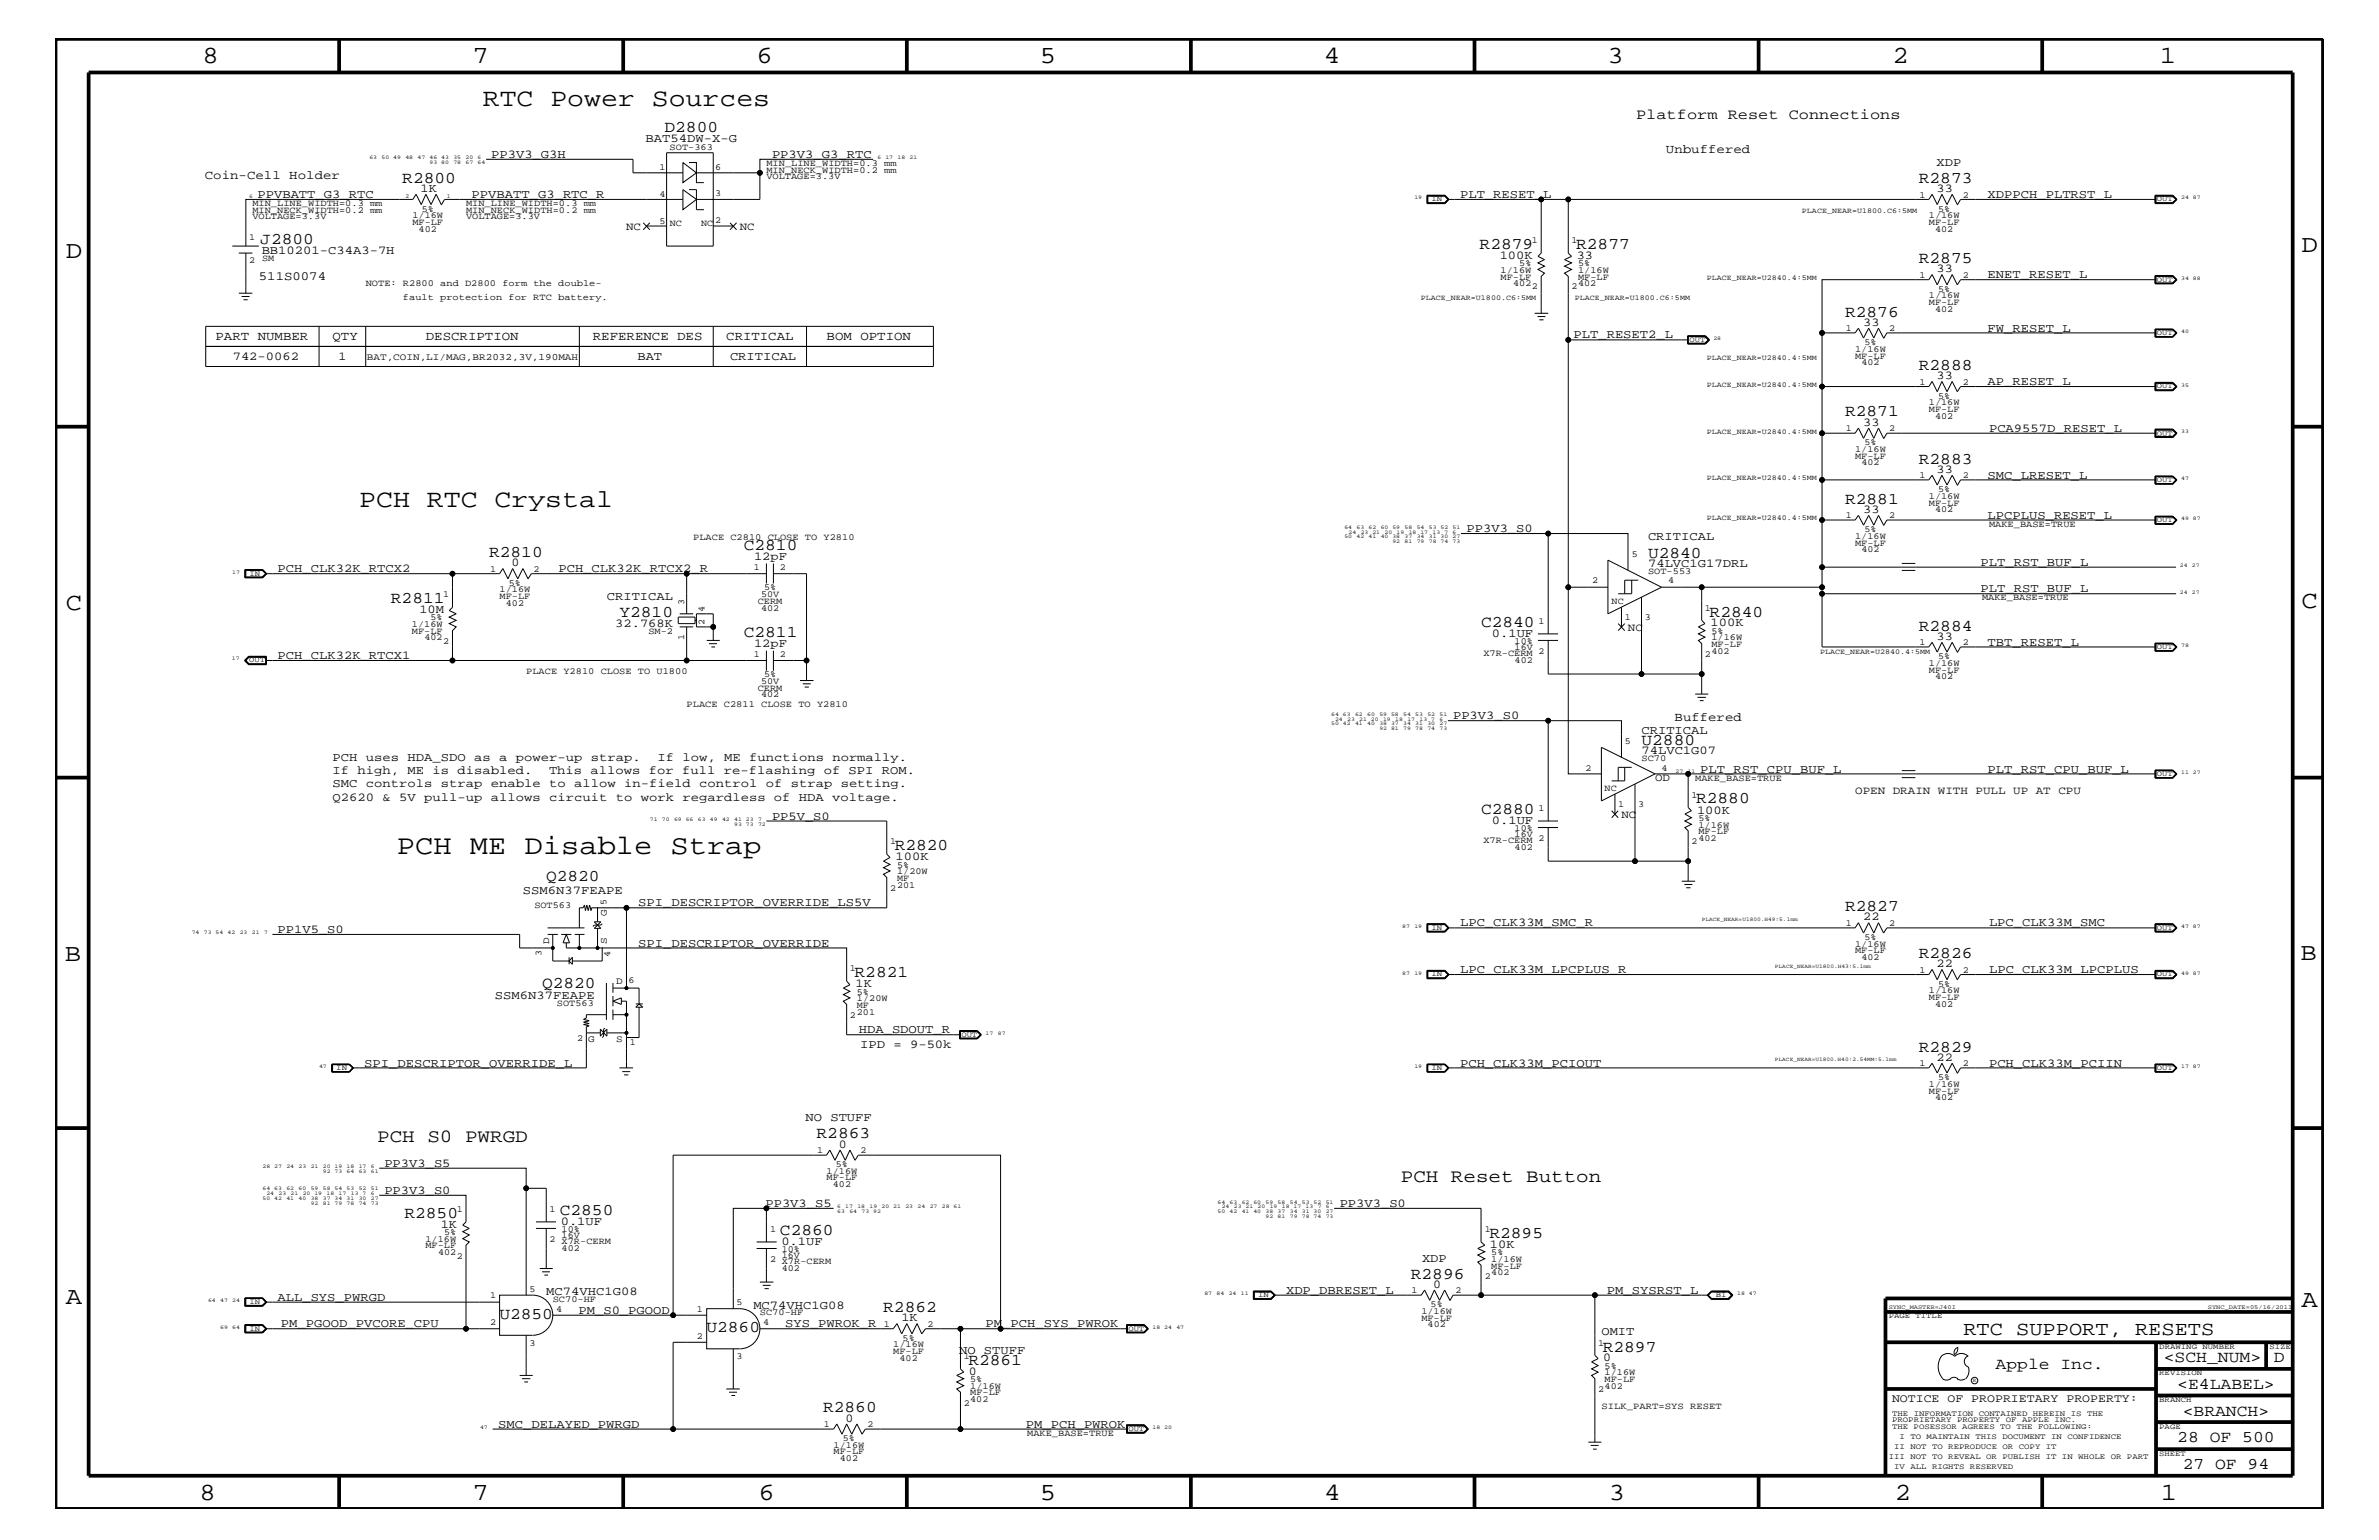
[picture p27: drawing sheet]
<svg xmlns="http://www.w3.org/2000/svg" width="432mm" height="279mm" viewBox="0 0 432 279" stroke-linecap="round" stroke-linejoin="round" font-family="sans-serif">
<defs><g id="words">
<text font-size="5" x="72.1" y="155">PCH ME Disable Strap</text>
<g font-size="4.6">
<text x="87.6" y="19.2">RTC Power Sources</text>
<text x="65.2" y="92">PCH RTC Crystal</text>
</g>
<g font-size="4.5">
<text x="36.7" y="11.5">8</text>
<text x="85.8" y="11.5">7</text>
<text x="137.3" y="11.5">6</text>
<text x="188.7" y="11.5">5</text>
<text x="240.3" y="11.5">4</text>
<text x="291.8" y="11.5">3</text>
<text x="343.5" y="11.5">2</text>
<text x="392" y="11.5">1</text>
<text x="11.9" y="46.8">D</text>
<text x="417.7" y="45.7">D</text>
<text x="11.9" y="110.6">C</text>
<text x="417.7" y="110.3">C</text>
<text x="11.8" y="174.3">B</text>
<text x="417.6" y="174.2">B</text>
<text x="11.9" y="236.7">A</text>
<text x="417.7" y="237.1">A</text>
<text x="36.2" y="272.1">8</text>
<text x="85.8" y="272.1">7</text>
<text x="137.7" y="272.1">6</text>
<text x="188.7" y="272.1">5</text>
<text x="240.4" y="272.1">4</text>
<text x="292" y="272.1">3</text>
<text x="343.9" y="272.1">2</text>
<text x="392.2" y="272.1">1</text>
</g>
<text font-size="3.6" x="356.4" y="242.3">RTC SUPPORT, RESETS</text>
<g font-size="3.4">
<text x="68.5" y="207.1">PCH S0 PWRGD</text>
<text x="254.3" y="214.4">PCH Reset Button</text>
</g>
<g font-size="3">
<text x="120.6" y="24">D2800</text>
<text x="73" y="33.1">R2800</text>
<text x="348.3" y="33.1">R2873</text>
<text x="47.2" y="44.3">J2800</text>
<text x="268.6" y="45.2">R2879</text>
<text x="286.1" y="45.2">R2877</text>
<text x="348.3" y="47.7">R2875</text>
<text x="334.9" y="57.4">R2876</text>
<text x="348.3" y="67.1">R2888</text>
<text x="334.9" y="75.6">R2871</text>
<text x="348.3" y="84.1">R2883</text>
<text x="334.9" y="91.4">R2881</text>
<text x="88.8" y="101">R2810</text>
<text x="135" y="99.9">C2810</text>
<text x="299.1" y="101.2">U2840</text>
<text x="71" y="109.4">R2811</text>
<text x="112.4" y="112">Y2810</text>
<text x="268.8" y="113.7">C2840</text>
<text x="310.3" y="111.9">R2840</text>
<text x="135" y="115.6">C2811</text>
<text x="348.3" y="114.4">R2884</text>
<text x="297.9" y="135.2">U2880</text>
<text x="268.8" y="147.7">C2880</text>
<text x="307.8" y="145.7">R2880</text>
<text x="162.4" y="154.3">R2820</text>
<text x="99.1" y="159.9">Q2820</text>
<text x="334.9" y="165.3">R2827</text>
<text x="348.3" y="173.8">R2826</text>
<text x="98.4" y="179.3">Q2820</text>
<text x="155.1" y="177.3">R2821</text>
<text x="348.3" y="190.8">R2829</text>
<text x="148.2" y="206.5">R2863</text>
<text x="73.4" y="220.9">R2850</text>
<text x="101.6" y="220.4">C2850</text>
<text x="141.6" y="224.1">C2860</text>
<text x="270.3" y="224.6">R2895</text>
<text x="256.1" y="232">R2896</text>
<text x="90.6" y="239.4">U2850</text>
<text x="160.3" y="238">R2862</text>
<text x="128.2" y="241.8">U2860</text>
<text x="290.9" y="245.2">R2897</text>
<text x="175.8" y="247.6">R2861</text>
<text x="362.2" y="248.4">Apple Inc.</text>
<text x="392.7" y="247.1">&lt;SCH_NUM&gt;</text>
<text x="395.2" y="252">&lt;E4LABEL&gt;</text>
<text x="412.7" y="247.1">D</text>
<text x="149.4" y="256.2">R2860</text>
<text x="396.2" y="256.8">&lt;BRANCH&gt;</text>
<text x="395.2" y="261.6">28 OF 500</text>
<text x="396.2" y="266.6">27 OF 94</text>
</g>
<text font-size="2.7" x="297" y="21.6">Platform Reset Connections</text>
<g font-size="2.3">
<text x="302.4" y="27.7">Unbuffered</text>
<text x="37.2" y="32.5">Coin-Cell Holder</text>
<text x="47" y="50.7">511S0074</text>
<text x="39.1" y="61.7">PART NUMBER</text>
<text x="60.4" y="61.7">QTY</text>
<text x="77.3" y="61.7">DESCRIPTION</text>
<text x="107.6" y="61.7">REFERENCE DES</text>
<text x="131.8" y="61.7">CRITICAL</text>
<text x="150" y="61.7">BOM OPTION</text>
<text x="304" y="130.8">Buffered</text>
</g>
<g font-size="2.2">
<text x="89.2" y="28.6">PP3V3_G3H</text>
<text x="117.2" y="25.8">BAT54DW-X-G</text>
<text x="140.1" y="28.6">PP3V3_G3_RTC</text>
<text x="46.7" y="35.9">PPVBATT_G3_RTC</text>
<text x="76.3" y="34.8">1K</text>
<text x="85.6" y="35.9">PPVBATT_G3_RTC_R</text>
<text x="265" y="35.9">PLT_RESET_L</text>
<text x="351.5" y="34.8">33</text>
<text x="351.5" y="30.2">XDP</text>
<text x="360.8" y="35.9">XDPPCH_PLTRST_L</text>
<text x="47.5" y="46">BB10201-C34A3-7H</text>
<text x="272.2" y="47">100K</text>
<text x="286.2" y="47">33</text>
<text x="351.5" y="49.4">33</text>
<text x="360.8" y="50.5">ENET_RESET_L</text>
<text x="338.2" y="59.1">33</text>
<text x="42.2" y="65.3">742-0062</text>
<text x="61.4" y="65.3">1</text>
<text x="115.7" y="65.3">BAT</text>
<text x="132.5" y="65.3">CRITICAL</text>
<text x="285.6" y="61.4">PLT_RESET2_L</text>
<text x="360.8" y="60.2">FW_RESET_L</text>
<text x="351.5" y="68.8">33</text>
<text x="360.8" y="69.9">AP_RESET_L</text>
<text x="338.2" y="77.3">33</text>
<text x="361" y="78.3">PCA9557D_RESET_L</text>
<text x="351.5" y="85.8">33</text>
<text x="360.8" y="86.9">SMC_LRESET_L</text>
<text x="338.2" y="93.1">33</text>
<text x="360.8" y="94.2">LPCPLUS_RESET_L</text>
<text x="136.9" y="101.6">12pF</text>
<text x="266.2" y="96.5">PP3V3_S0</text>
<text x="299.1" y="98">CRITICAL</text>
<text x="50.4" y="103.8">PCH_CLK32K_RTCX2</text>
<text x="92.8" y="102.7">0</text>
<text x="101.3" y="103.8">PCH_CLK32K_RTCX2_R</text>
<text x="299.1" y="102.9">74LVC1G17DRL</text>
<text x="359.5" y="107.5">PLT_RST_BUF_L</text>
<text x="359.5" y="102.6">PLT_RST_BUF_L</text>
<text x="76.1" y="111.2">10M</text>
<text x="110.2" y="108.9">CRITICAL</text>
<text x="111.7" y="113.7">32.768K</text>
<text x="310.5" y="113.7">100K</text>
<text x="50.4" y="119.6">PCH_CLK32K_RTCX1</text>
<text x="136.9" y="117.4">12pF</text>
<text x="270.8" y="115.6">0.1UF</text>
<text x="351.5" y="116.1">33</text>
<text x="360.8" y="117.2">TBT_RESET_L</text>
<text x="263.7" y="130.5">PP3V3_S0</text>
<text x="297.9" y="133.2">CRITICAL</text>
<text x="297.9" y="136.8">74LVC1G07</text>
<text x="60.4" y="142.9">SMC controls strap enable to allow in-field control of strap setting.</text>
<text x="60.4" y="140.4">If high, ME is disabled.</text>
<text x="60.4" y="138">PCH uses HDA_SDO as a power-up strap.</text>
<text x="99.6" y="140.4">This allows for full re-flashing of SPI ROM.</text>
<text x="119.3" y="138">If low, ME functions normally.</text>
<text x="308.6" y="140.2">PLT_RST_CPU_BUF_L</text>
<text x="360.8" y="140.2">PLT_RST_CPU_BUF_L</text>
<text x="60.4" y="145.3">Q2620 &amp; 5V pull-up allows circuit to work regardless of HDA voltage.</text>
<text x="140.1" y="148.7">PP5V_S0</text>
<text x="270.8" y="149.5">0.1UF</text>
<text x="308" y="147.6">100K</text>
<text x="162.6" y="156.1">100K</text>
<text x="94.9" y="162.2">SSM6N37FEAPE</text>
<text x="115.8" y="164.5">SPI_DESCRIPTOR_OVERRIDE_LS5V</text>
<text x="338.2" y="167">22</text>
<text x="50.4" y="169.3">PP1V5_S0</text>
<text x="115.8" y="171.7">SPI_DESCRIPTOR_OVERRIDE</text>
<text x="265" y="168.1">LPC_CLK33M_SMC_R</text>
<text x="361" y="168.1">LPC_CLK33M_SMC</text>
<text x="155.3" y="179.1">1K</text>
<text x="265" y="176.6">LPC_CLK33M_LPCPLUS_R</text>
<text x="351.5" y="175.5">22</text>
<text x="361" y="176.6">LPC_CLK33M_LPCPLUS</text>
<text x="89.8" y="181.2">SSM6N37FEAPE</text>
<text x="155.9" y="187.5">HDA_SDOUT_R</text>
<text x="156.1" y="190.2">IPD = 9-50k</text>
<text x="66.1" y="193.6">SPI_DESCRIPTOR_OVERRIDE_L</text>
<text x="265" y="193.6">PCH_CLK33M_PCIOUT</text>
<text x="351.5" y="192.5">22</text>
<text x="361" y="193.6">PCH_CLK33M_PCIIN</text>
<text x="146.2" y="203.3">NO STUFF</text>
<text x="152.3" y="208.2">0</text>
<text x="69.8" y="211.7">PP3V3_S5</text>
<text x="69.8" y="216.6">PP3V3_S0</text>
<text x="138.9" y="219">PP3V3_S5</text>
<text x="243.2" y="219">PP3V3_S0</text>
<text x="80" y="222.8">1K</text>
<text x="101.8" y="222.3">0.1UF</text>
<text x="141.8" y="225.9">0.1UF</text>
<text x="270.4" y="226.4">10K</text>
<text x="258.1" y="229">XDP</text>
<text x="260.1" y="233.7">0</text>
<text x="50.4" y="236">ALL_SYS_PWRGD</text>
<text x="99.1" y="235">MC74VHC1G08</text>
<text x="105" y="238.4">PM_S0_PGOOD</text>
<text x="136.7" y="237.4">MC74VHC1G08</text>
<text x="163.6" y="239.7">1K</text>
<text x="233.4" y="234.7">XDP_DBRESET_L</text>
<text x="291.7" y="234.7">PM_SYSRST_L</text>
<text x="51" y="240.8">PM_PGOOD_PVCORE_CPU</text>
<text x="142.5" y="240.8">SYS_PWROK_R</text>
<text x="174.1" y="245.7">NO STUFF</text>
<text x="178.9" y="240.8">PM_PCH_SYS_PWROK</text>
<text x="290.7" y="242.3">OMIT</text>
<text x="175.9" y="249.5">0</text>
<text x="291" y="247">0</text>
<text x="153.5" y="257.9">0</text>
<text x="90.4" y="259">SMC_DELAYED_PWRGD</text>
<text x="186.2" y="259">PM_PCH_PWROK</text>
</g>
<text font-size="2.1" x="343.4" y="254.4">NOTICE OF PROPRIETARY PROPERTY:</text>
<g font-size="2">
<text x="113.6" y="41.7">NC</text>
<text x="134.3" y="41.7">NC</text>
<text x="295.5" y="114.4">NC</text>
<text x="300.4" y="141.7">OD</text>
<text x="294.3" y="148.4">NC</text>
<text x="336.7" y="144">OPEN DRAIN WITH PULL UP AT CPU</text>
</g>
<g font-size="1.8">
<text x="66.6" y="65.3">BAT,COIN,LI/MAG,BR2032,3V,190MAH</text>
<text x="110.2" y="166.2" transform="rotate(-90 110.2 166.2)">G</text>
<text x="99.7" y="171.3" transform="rotate(-90 99.7 171.3)">D</text>
<text x="110.2" y="171.3" transform="rotate(-90 110.2 171.3)">S</text>
<text x="111.8" y="178.5">D</text>
<text x="106.8" y="189.1">G</text>
<text x="111.8" y="189.1">S</text>
</g>
<g font-size="1.7">
<text x="121.5" y="27.2">SOT-363</text>
<text x="119.7" y="35.7">4</text>
<text x="119.7" y="30.8">1</text>
<text x="129.8" y="35.6">3</text>
<text x="129.8" y="30.8">6</text>
<text x="139.1" y="32.5">VOLTAGE=3.3V</text>
<text x="139.1" y="30.2">MIN_LINE_WIDTH=0.3 mm</text>
<text x="139.1" y="31.4">MIN_NECK_WIDTH=0.2 mm</text>
<text x="348.4" y="35.8">1</text>
<text x="356.3" y="35.8">2</text>
<text x="45.8" y="38.6">MIN_NECK_WIDTH=0.2 mm</text>
<text x="45.8" y="39.8">VOLTAGE=3.3V</text>
<text x="45.8" y="37.4">MIN_LINE_WIDTH=0.3 mm</text>
<text x="74.8" y="39.6">1/16W</text>
<text x="74.8" y="40.8">MF-LF</text>
<text x="76.5" y="38.4">5%</text>
<text x="84.6" y="39.8">VOLTAGE=3.3V</text>
<text x="84.6" y="38.6">MIN_NECK_WIDTH=0.2 mm</text>
<text x="84.6" y="37.4">MIN_LINE_WIDTH=0.3 mm</text>
<text x="119.7" y="40.6">5</text>
<text x="121.6" y="41">NC</text>
<text x="127.3" y="41">NC</text>
<text x="129.8" y="40.4">2</text>
<text x="350.1" y="40.8">MF-LF</text>
<text x="350.1" y="39.6">1/16W</text>
<text x="351.8" y="38.4">5%</text>
<text x="45.2" y="43.5">1</text>
<text x="45.2" y="47.7">2</text>
<text x="47.6" y="47.4">SM</text>
<text x="76" y="42">402</text>
<text x="278" y="44.1">1</text>
<text x="285.2" y="44.1">1</text>
<text x="351.2" y="42">402</text>
<text x="66.4" y="51.9">NOTE: R2800 and D2800 form the double-</text>
<text x="272.4" y="50.7">MF-LF</text>
<text x="272.4" y="49.6">1/16W</text>
<text x="274.7" y="51.9">402</text>
<text x="275.8" y="48.3">5%</text>
<text x="278" y="52.5">2</text>
<text x="285.2" y="52.5">2</text>
<text x="286.4" y="50.7">MF-LF</text>
<text x="286.4" y="51.9">402</text>
<text x="286.4" y="48.3">5%</text>
<text x="286.4" y="49.6">1/16W</text>
<text x="348.4" y="50.4">1</text>
<text x="351.8" y="52.9">5%</text>
<text x="356.3" y="50.4">2</text>
<text x="73.1" y="54.4">fault protection for RTC battery.</text>
<text x="350.1" y="55.3">MF-LF</text>
<text x="350.1" y="54.1">1/16W</text>
<text x="351.2" y="56.6">402</text>
<text x="335" y="60.1">1</text>
<text x="336.7" y="63.9">1/16W</text>
<text x="336.7" y="65.1">MF-LF</text>
<text x="338.4" y="62.6">5%</text>
<text x="342.9" y="60.1">2</text>
<text x="337.9" y="66.2">402</text>
<text x="348.4" y="69.8">1</text>
<text x="356.3" y="69.8">2</text>
<text x="350.1" y="73.5">1/16W</text>
<text x="350.1" y="74.7">MF-LF</text>
<text x="351.2" y="76">402</text>
<text x="351.8" y="72.3">5%</text>
<text x="335" y="78.3">1</text>
<text x="336.7" y="83.3">MF-LF</text>
<text x="336.7" y="82">1/16W</text>
<text x="338.4" y="80.8">5%</text>
<text x="342.9" y="78.3">2</text>
<text x="337.9" y="84.4">402</text>
<text x="348.4" y="86.7">1</text>
<text x="351.8" y="89.3">5%</text>
<text x="356.3" y="86.7">2</text>
<text x="335" y="94">1</text>
<text x="342.9" y="94">2</text>
<text x="350.1" y="91.7">MF-LF</text>
<text x="350.1" y="90.5">1/16W</text>
<text x="351.2" y="92.9">402</text>
<text x="361" y="95.6">MAKE_BASE=TRUE</text>
<text x="125.8" y="98">PLACE C2810 CLOSE TO Y2810</text>
<text x="296.2" y="101">5</text>
<text x="336.7" y="99">MF-LF</text>
<text x="336.7" y="97.7">1/16W</text>
<text x="337.9" y="100.2">402</text>
<text x="338.4" y="96.5">5%</text>
<text x="89" y="103.7">1</text>
<text x="90.7" y="107.5">1/16W</text>
<text x="92.4" y="106.3">5%</text>
<text x="96.9" y="103.7">2</text>
<text x="136.8" y="103.5">1</text>
<text x="138.7" y="107.1">5%</text>
<text x="141.6" y="103.5">2</text>
<text x="289" y="105.9">2</text>
<text x="299.1" y="104.1">SOT-553</text>
<text x="302.8" y="105.9">4</text>
<text x="74.8" y="113.7">1/16W</text>
<text x="78.1" y="112.6">5%</text>
<text x="80.4" y="108.3">1</text>
<text x="90.7" y="108.7">MF-LF</text>
<text x="91.8" y="109.9">402</text>
<text x="124.2" y="109.7" transform="rotate(-90 124.2 109.7)">3</text>
<text x="127.8" y="113.4" transform="rotate(-90 127.8 113.4)">2</text>
<text x="127.8" y="111.1" transform="rotate(-90 127.8 111.1)">4</text>
<text x="137.5" y="109.5">CERM</text>
<text x="138.1" y="110.8">402</text>
<text x="138.1" y="108.3">50V</text>
<text x="279.2" y="113.1">1</text>
<text x="292.5" y="109.5">NC</text>
<text x="294.9" y="112.6">1</text>
<text x="298.5" y="112.6">3</text>
<text x="309.5" y="110.8">1</text>
<text x="359.7" y="108.9">MAKE_BASE=TRUE</text>
<text x="74.8" y="115">MF-LF</text>
<text x="77" y="116.2">402</text>
<text x="80.4" y="116.8">2</text>
<text x="117.7" y="115">SM-2</text>
<text x="124.2" y="116.1" transform="rotate(-90 124.2 116.1)">1</text>
<text x="136.8" y="119.2">1</text>
<text x="141.6" y="119.2">2</text>
<text x="269.2" y="119.1">X7R-CERM 2</text>
<text x="274.9" y="116.8">10%</text>
<text x="274.9" y="117.9">16V</text>
<text x="309.5" y="119.2">2</text>
<text x="310.6" y="117.4">MF-LF</text>
<text x="310.6" y="118.6">402</text>
<text x="310.6" y="115">5%</text>
<text x="310.6" y="116.2">1/16W</text>
<text x="348.4" y="117">1</text>
<text x="351.8" y="119.6">5%</text>
<text x="356.3" y="117">2</text>
<text x="95.5" y="122.3">PLACE Y2810 CLOSE TO U1800</text>
<text x="137.5" y="125.3">CERM</text>
<text x="138.1" y="124.1">50V</text>
<text x="138.7" y="122.9">5%</text>
<text x="274.9" y="120.3">402</text>
<text x="350.1" y="120.8">1/16W</text>
<text x="350.1" y="122">MF-LF</text>
<text x="351.2" y="123.2">402</text>
<text x="124.6" y="128.3">PLACE C2811 CLOSE TO Y2810</text>
<text x="138.1" y="126.5">402</text>
<text x="294.9" y="135">5</text>
<text x="287.8" y="139.8">2</text>
<text x="291.3" y="143.5">NC</text>
<text x="297.9" y="138">SC70</text>
<text x="301.6" y="139.8">4</text>
<text x="307.7" y="141.7">MAKE_BASE=TRUE</text>
<text x="279.2" y="147.1">1</text>
<text x="293.7" y="146.5">1</text>
<text x="297.3" y="146.5">3</text>
<text x="307" y="144.7">1</text>
<text x="308.3" y="149">5%</text>
<text x="161.5" y="153.2">1</text>
<text x="269.2" y="153">X7R-CERM</text>
<text x="274.9" y="154.3">402</text>
<text x="274.9" y="150.7">10%</text>
<text x="274.9" y="151.8">16V</text>
<text x="279.2" y="152.6">2</text>
<text x="307" y="153.2">2</text>
<text x="308.3" y="151.3">MF-LF</text>
<text x="308.3" y="152.6">402</text>
<text x="308.3" y="150.1">1/16W</text>
<text x="161.5" y="161.7">2</text>
<text x="162.8" y="158.6">1/20W</text>
<text x="162.8" y="157.4">5%</text>
<text x="162.8" y="161.1">201</text>
<text x="162.8" y="159.9">MF</text>
<text x="97" y="164.7">SOT563</text>
<text x="110.1" y="164.1" transform="rotate(-90 110.1 164.1)">5</text>
<text x="98.3" y="173.4" transform="rotate(-90 98.3 173.4)">3</text>
<text x="110.7" y="173.7" transform="rotate(-90 110.7 173.7)">4</text>
<text x="335" y="168">1</text>
<text x="336.7" y="172.9">MF-LF</text>
<text x="336.7" y="171.7">1/16W</text>
<text x="338.4" y="170.5">5%</text>
<text x="342.9" y="168">2</text>
<text x="114" y="178.4">6</text>
<text x="154.3" y="176.2">1</text>
<text x="337.9" y="174.2">402</text>
<text x="348.4" y="176.5">1</text>
<text x="351.8" y="179">5%</text>
<text x="356.3" y="176.5">2</text>
<text x="101.1" y="182.5">SOT563</text>
<text x="154.3" y="184.7">2</text>
<text x="155.5" y="181.6">1/20W</text>
<text x="155.5" y="180.5">5%</text>
<text x="155.5" y="184.1">201</text>
<text x="155.5" y="182.9">MF</text>
<text x="350.1" y="181.4">MF-LF</text>
<text x="350.1" y="180.2">1/16W</text>
<text x="351.2" y="182.7">402</text>
<text x="104.7" y="188.9">2</text>
<text x="114.3" y="189.7">1</text>
<text x="348.4" y="193.4">1</text>
<text x="350.1" y="197.2">1/16W</text>
<text x="351.8" y="195.9">5%</text>
<text x="356.3" y="193.4">2</text>
<text x="350.1" y="198.4">MF-LF</text>
<text x="351.2" y="199.6">402</text>
<text x="148.3" y="209.2">1</text>
<text x="156.2" y="209.2">2</text>
<text x="150" y="214.2">MF-LF</text>
<text x="150" y="213">1/16W</text>
<text x="151.2" y="215.3">402</text>
<text x="151.7" y="211.7">5%</text>
<text x="82.9" y="219.8">1</text>
<text x="99.7" y="219.8">1</text>
<text x="77.2" y="226.5">MF-LF</text>
<text x="77.2" y="225.3">1/16W</text>
<text x="79.5" y="227.7">402</text>
<text x="80.6" y="224.1">5%</text>
<text x="99.7" y="225.3">2 X7R-CERM</text>
<text x="101.9" y="227">402</text>
<text x="101.9" y="223.5">10%</text>
<text x="101.9" y="224.6">16V</text>
<text x="139.8" y="223.5">1</text>
<text x="141.9" y="227.1">10%</text>
<text x="269.5" y="223.5">1</text>
<text x="270.7" y="227.7">5%</text>
<text x="82.9" y="228.4">2</text>
<text x="139.8" y="229">2</text>
<text x="141.9" y="229.4">X7R-CERM</text>
<text x="141.9" y="230.7">402</text>
<text x="141.9" y="228.2">16V</text>
<text x="269.5" y="232">2</text>
<text x="270.7" y="230.2">MF-LF</text>
<text x="270.7" y="231.3">402</text>
<text x="270.7" y="229">1/16W</text>
<text x="89" y="235.6">1</text>
<text x="96.1" y="234.4">5</text>
<text x="100.3" y="236.2">SC70-HF</text>
<text x="100.9" y="238">4</text>
<text x="126.5" y="238">1</text>
<text x="133.7" y="236.8">5</text>
<text x="137.9" y="238.6">SC70-HF</text>
<text x="256.2" y="234.6">1</text>
<text x="258" y="239.6">MF-LF</text>
<text x="258" y="238.4">1/16W</text>
<text x="259.7" y="237.2">5%</text>
<text x="264.2" y="234.6">2</text>
<text x="89" y="240.5">2</text>
<text x="96.1" y="244.1">3</text>
<text x="126.5" y="242.9">2</text>
<text x="138.5" y="240.5">4</text>
<text x="160.4" y="240.7">1</text>
<text x="162.1" y="245.6">MF-LF</text>
<text x="162.1" y="244.5">1/16W</text>
<text x="163.8" y="243.3">5%</text>
<text x="168.3" y="240.7">2</text>
<text x="259.1" y="240.8">402</text>
<text x="290.1" y="244.1">1</text>
<text x="133.7" y="246.5">3</text>
<text x="163.3" y="246.9">402</text>
<text x="174.9" y="246.5">1</text>
<text x="176.1" y="250.7">5%</text>
<text x="176.1" y="252">1/16W</text>
<text x="291.3" y="250.7">MF-LF</text>
<text x="291.3" y="252">402</text>
<text x="291.3" y="248.4">5%</text>
<text x="291.3" y="249.5">1/16W</text>
<text x="174.9" y="255">2</text>
<text x="176.1" y="253.2">MF-LF</text>
<text x="176.1" y="254.4">402</text>
<text x="290.1" y="252.6">2</text>
<text x="290.7" y="255.6">SILK_PART=SYS RESET</text>
<text x="149.5" y="258.9">1</text>
<text x="151.3" y="263.8">MF-LF</text>
<text x="151.3" y="262.7">1/16W</text>
<text x="153" y="261.4">5%</text>
<text x="157.5" y="258.9">2</text>
<text x="186.4" y="260.5">MAKE_BASE=TRUE</text>
<text x="152.4" y="265">402</text>
</g>
<g font-size="1.4">
<text x="259.8" y="36.5">IN</text>
<text x="327.1" y="38.7">PLACE_NEAR=U1800.C6:5MM</text>
<text x="391.5" y="36.5">OUT</text>
<text x="309.8" y="50.8">PLACE_NEAR=U2840.4:5MM</text>
<text x="391.5" y="51.1">OUT</text>
<text x="257.9" y="54.5">PLACE_NEAR=U1800.C6:5MM</text>
<text x="285.8" y="54.5">PLACE_NEAR=U1800.C6:5MM</text>
<text x="306.7" y="62">OUT</text>
<text x="309.8" y="65.4">PLACE_NEAR=U2840.4:5MM</text>
<text x="391.5" y="60.8">OUT</text>
<text x="309.8" y="70.2">PLACE_NEAR=U2840.4:5MM</text>
<text x="391.5" y="70.5">OUT</text>
<text x="309.8" y="78.7">PLACE_NEAR=U2840.4:5MM</text>
<text x="391.5" y="79">OUT</text>
<text x="309.8" y="87.2">PLACE_NEAR=U2840.4:5MM</text>
<text x="391.5" y="87.5">OUT</text>
<text x="309.8" y="94.4">PLACE_NEAR=U2840.4:5MM</text>
<text x="391.5" y="94.8">OUT</text>
<text x="45.3" y="104.4">IN</text>
<text x="330.4" y="118.7">PLACE_NEAR=U2840.4:5MM</text>
<text x="391.5" y="117.8">OUT</text>
<text x="45.2" y="120.2">OUT</text>
<text x="391.5" y="140.8">OUT</text>
<text x="259.8" y="168.7">IN</text>
<text x="391.5" y="168.7">OUT</text>
<text x="259.8" y="177.2">IN</text>
<text x="391.5" y="177.2">OUT</text>
<text x="174.5" y="188.1">OUT</text>
<text x="61" y="194.2">IN</text>
<text x="259.8" y="194.2">IN</text>
<text x="391.5" y="194.2">OUT</text>
<text x="45.3" y="236.6">IN</text>
<text x="228.3" y="235.4">IN</text>
<text x="311.4" y="235.4">BI</text>
<text x="342.8" y="239.2">PAGE TITLE</text>
<text x="45.3" y="241.4">IN</text>
<text x="204.8" y="241.4">OUT</text>
<text x="391.9" y="244.7">DRAWING NUMBER</text>
<text x="411.9" y="244.7">SIZE</text>
<text x="391.9" y="249.5">REVISION</text>
<text x="343.4" y="256.8">THE INFORMATION CONTAINED HEREIN IS THE</text>
<text x="391.9" y="254.4">BRANCH</text>
<text x="204.8" y="259.6">OUT</text>
<text x="343.4" y="258">PROPRIETARY PROPERTY OF APPLE INC.</text>
<text x="343.4" y="259.3">THE POSESSOR AGREES TO THE FOLLOWING:</text>
<text x="343.8" y="262.9">II NOT TO REPRODUCE OR COPY IT</text>
<text x="344.8" y="261.1">I TO MAINTAIN THIS DOCUMENT IN CONFIDENCE</text>
<text x="391.9" y="259.3">PAGE</text>
<text x="342.8" y="264.7">III NOT TO REVEAL OR PUBLISH IT IN WHOLE OR PART</text>
<text x="343.8" y="266.6">IV ALL RIGHTS RESERVED</text>
<text x="391.9" y="264.1">SHEET</text>
</g>
<g font-size="1.1">
<text x="73.6" y="35.8">2</text>
<text x="81.1" y="35.8">1</text>
<text x="342.8" y="237.4">SYNC_MASTER=J40I</text>
<text x="400.7" y="237.4">SYNC_DATE=05/16/2011</text>
</g>
<g font-size="1">
<text x="67.1" y="28.9">63</text>
<text x="69.3" y="28.9">50 49</text>
<text x="73.6" y="28.9">48</text>
<text x="75.8" y="28.9">47</text>
<text x="78" y="28.9">46 43</text>
<text x="78" y="29.8">93 80</text>
<text x="82.3" y="28.9">35</text>
<text x="82.3" y="29.8">78</text>
<text x="84.5" y="28.9">20</text>
<text x="84.5" y="29.8">67</text>
<text x="86.7" y="28.9">6</text>
<text x="86.7" y="29.8">64</text>
<text x="159.3" y="28.9">6</text>
<text x="160.7" y="28.9">17</text>
<text x="162.9" y="28.9">18</text>
<text x="165.1" y="28.9">21</text>
<text x="45.2" y="35.9">6</text>
<text x="256.7" y="36.2">19</text>
<text x="395.9" y="36.2">24 87</text>
<text x="395.9" y="50.7">34 88</text>
<text x="311" y="61.7">28</text>
<text x="395.9" y="60.4">40</text>
<text x="395.9" y="70.1">35</text>
<text x="395.9" y="78.6">33</text>
<text x="395.9" y="87.1">47</text>
<text x="244" y="96">64</text>
<text x="246.2" y="96">63</text>
<text x="248.4" y="96">62</text>
<text x="250.6" y="96">60 59</text>
<text x="254.9" y="96">58</text>
<text x="257.1" y="96">54</text>
<text x="259.3" y="96">53 52</text>
<text x="263.7" y="96">51</text>
<text x="395.9" y="94.3">49 87</text>
<text x="244" y="97.6">50</text>
<text x="244.8" y="96.8">24</text>
<text x="246.2" y="97.6">42</text>
<text x="247" y="96.8">23 21</text>
<text x="248.4" y="97.6">41</text>
<text x="250.6" y="97.6">40 38</text>
<text x="251.3" y="96.8">20</text>
<text x="252.7" y="98.6">92</text>
<text x="253.5" y="96.8">19</text>
<text x="254.9" y="98.6">81</text>
<text x="254.9" y="97.6">37</text>
<text x="255.7" y="96.8">18 17</text>
<text x="257.1" y="98.6">79</text>
<text x="257.1" y="97.6">34</text>
<text x="259.3" y="98.6">78 74</text>
<text x="259.3" y="97.6">31 30</text>
<text x="260" y="96.8">13</text>
<text x="262.2" y="96.8">7</text>
<text x="263.7" y="98.6">73</text>
<text x="263.7" y="97.6">27</text>
<text x="263.7" y="96.8">6</text>
<text x="42.2" y="104.1">17</text>
<text x="395.6" y="107.7">24</text>
<text x="395.6" y="102.9">24</text>
<text x="397.8" y="107.7">27</text>
<text x="397.8" y="102.9">27</text>
<text x="42.1" y="119.8">17</text>
<text x="395.9" y="117.4">78</text>
<text x="241.6" y="131.6">50 42</text>
<text x="241.6" y="129.9">64 63</text>
<text x="242.3" y="130.8">24</text>
<text x="244.5" y="130.8">23</text>
<text x="246" y="131.6">41</text>
<text x="246" y="129.9">62</text>
<text x="246.7" y="130.8">21 20</text>
<text x="248.2" y="131.6">40</text>
<text x="248.2" y="129.9">60</text>
<text x="250.4" y="131.6">38 37</text>
<text x="250.4" y="129.9">59 58</text>
<text x="251" y="130.8">19</text>
<text x="253.2" y="130.8">18</text>
<text x="254.7" y="131.6">34</text>
<text x="254.7" y="129.9">54</text>
<text x="255.4" y="130.8">17</text>
<text x="256.9" y="131.6">31</text>
<text x="256.9" y="129.9">53</text>
<text x="257.6" y="130.8">13 7</text>
<text x="259.1" y="131.6">30</text>
<text x="259.1" y="129.9">52</text>
<text x="261.3" y="130.8">6</text>
<text x="261.3" y="131.6">27</text>
<text x="261.3" y="129.9">51</text>
<text x="250.4" y="132.5">92 81</text>
<text x="254.7" y="132.5">79</text>
<text x="256.9" y="132.5">78</text>
<text x="259.1" y="132.5">74</text>
<text x="261.3" y="132.5">73</text>
<text x="304.1" y="140.2">27</text>
<text x="306.3" y="140.2">11</text>
<text x="395.9" y="140.4">11 27</text>
<text x="117.9" y="149">71</text>
<text x="120.1" y="149">70</text>
<text x="122.3" y="149">69 66</text>
<text x="126.7" y="149">63</text>
<text x="128.9" y="149">49</text>
<text x="131.1" y="149">42</text>
<text x="133.3" y="149">41 23</text>
<text x="133.3" y="149.8">93 73</text>
<text x="137.6" y="149">7</text>
<text x="137.6" y="149.8">72</text>
<text x="308.9" y="167.1">PLACE_NEAR=U1800.H49:5.1mm</text>
<text x="34.8" y="169.5">74</text>
<text x="37" y="169.5">73 54</text>
<text x="41.3" y="169.5">42</text>
<text x="43.5" y="169.5">23</text>
<text x="45.7" y="169.5">21</text>
<text x="47.9" y="169.5">7</text>
<text x="254.5" y="168.3">87</text>
<text x="256.7" y="168.3">19</text>
<text x="395.9" y="168.3">47 87</text>
<text x="254.5" y="176.8">87</text>
<text x="256.7" y="176.8">19</text>
<text x="322.2" y="175.6">PLACE_NEAR=U1800.H43:5.1mm</text>
<text x="395.9" y="176.8">49 87</text>
<text x="178.9" y="187.7">17</text>
<text x="181.1" y="187.7">87</text>
<text x="57.9" y="193.7">47</text>
<text x="256.7" y="193.7">19</text>
<text x="322.2" y="192.6">PLACE_NEAR=U1800.H40:2.54MM:5.1mm</text>
<text x="395.9" y="193.7">17 87</text>
<text x="47.7" y="215.9">64 63</text>
<text x="47.7" y="211.9">28 27</text>
<text x="52" y="215.9">62</text>
<text x="52" y="211.9">24</text>
<text x="54.2" y="215.9">60</text>
<text x="54.2" y="211.9">23</text>
<text x="56.4" y="215.9">59</text>
<text x="56.4" y="211.9">21</text>
<text x="58.6" y="212.9">92 73</text>
<text x="58.6" y="215.9">58 54</text>
<text x="58.6" y="211.9">20 19</text>
<text x="62.9" y="215.9">53</text>
<text x="62.9" y="212.9">64</text>
<text x="62.9" y="211.9">18</text>
<text x="65.1" y="212.9">63</text>
<text x="65.1" y="215.9">52</text>
<text x="65.1" y="211.9">17</text>
<text x="67.3" y="212.9">61</text>
<text x="67.3" y="215.9">51</text>
<text x="67.3" y="211.9">6</text>
<text x="47.7" y="217.7">50 42</text>
<text x="48.3" y="216.9">24</text>
<text x="50.5" y="216.9">23</text>
<text x="52" y="217.7">41</text>
<text x="52.7" y="216.9">21</text>
<text x="54.2" y="217.7">40</text>
<text x="54.9" y="216.9">20 19</text>
<text x="56.4" y="218.6">92</text>
<text x="56.4" y="217.7">38</text>
<text x="58.6" y="218.6">81 79</text>
<text x="58.6" y="217.7">37 34</text>
<text x="59.3" y="216.9">18</text>
<text x="61.5" y="216.9">17</text>
<text x="62.9" y="218.6">78</text>
<text x="62.9" y="217.7">31</text>
<text x="63.7" y="216.9">13 7</text>
<text x="65.1" y="218.6">74</text>
<text x="65.1" y="217.7">30</text>
<text x="67.3" y="218.6">73</text>
<text x="67.3" y="217.7">27</text>
<text x="67.3" y="216.9">6</text>
<text x="152" y="219.2">6</text>
<text x="152" y="220.1">63</text>
<text x="153.4" y="219.2">17</text>
<text x="154.2" y="220.1">64</text>
<text x="155.6" y="219.2">18</text>
<text x="156.4" y="220.1">73 92</text>
<text x="157.8" y="219.2">19</text>
<text x="160" y="219.2">20 21</text>
<text x="164.3" y="219.2">23</text>
<text x="166.5" y="219.2">24</text>
<text x="168.7" y="219.2">27</text>
<text x="170.9" y="219.2">28 61</text>
<text x="221" y="220.1">50</text>
<text x="221" y="218.4">64</text>
<text x="221.7" y="219.2">24</text>
<text x="223.2" y="220.1">42</text>
<text x="223.2" y="218.4">63</text>
<text x="223.9" y="219.2">23 21</text>
<text x="225.4" y="220.1">41 40</text>
<text x="225.4" y="218.4">62 60</text>
<text x="228.3" y="219.2">20</text>
<text x="229.7" y="220.1">38</text>
<text x="229.7" y="218.4">59</text>
<text x="229.7" y="221">92</text>
<text x="230.5" y="219.2">19</text>
<text x="231.9" y="220.1">37</text>
<text x="231.9" y="218.4">58</text>
<text x="231.9" y="221">81</text>
<text x="232.7" y="219.2">18 17</text>
<text x="234.1" y="220.1">34</text>
<text x="234.1" y="218.4">54</text>
<text x="234.1" y="221">79</text>
<text x="236.3" y="220.1">31 30</text>
<text x="236.3" y="218.4">53 52</text>
<text x="236.3" y="221">78 74</text>
<text x="237" y="219.2">13</text>
<text x="239.2" y="219.2">7</text>
<text x="240.6" y="220.1">27</text>
<text x="240.6" y="218.4">51</text>
<text x="240.6" y="221">73</text>
<text x="240.6" y="219.2">6</text>
<text x="37.8" y="236.2">64</text>
<text x="40" y="236.2">47</text>
<text x="42.2" y="236.2">24</text>
<text x="218.6" y="235">87</text>
<text x="220.8" y="235">84</text>
<text x="223" y="235">24</text>
<text x="225.2" y="235">11</text>
<text x="315.3" y="235">18 47</text>
<text x="40" y="241.1">69</text>
<text x="42.2" y="241.1">64</text>
<text x="209.2" y="241.1">18 24</text>
<text x="213.5" y="241.1">47</text>
<text x="358.1" y="250.7">R</text>
<text x="87.1" y="259.3">47</text>
<text x="209.2" y="259.3">18 20</text>
</g>
</g></defs>
<g fill="none" stroke="#000" stroke-width=".18">
<path d="M80.1 37.1l-.9-1.9-1 1.9-.9-1.9-.8 1.9-1-1.9-.6 1h-30.3v8.4M88.2 28.9h26.7v2.5h9.1M121 27.7h8.5v16.9h-8.5zM124 34.4l2.4 1.8-2.4 1.8zM124 29.5l2.4 1.9-2.4 1.7zM124 36.2h-43.3l-.6 1M125.1 29.5h1.3v3.6h1.4M125.1 34.4h1.3v3.6h1.4M126.4 31.4h11.5v4.8h-11.5M158.5 28.9h-20.6v2.5M259 35.4h3.3l.7 .8-.7 .7h-3.3zM259.2 35.6h3l.6 .6-.6 .6h-3z"/>
<path d="M262.2 35.5h-3.1v1.4h3.1M262.2 35.5l.7 .7-.7 .7M262.2 35.5l.8 .7M262.8 36.2h16.9M263 36.2l-.8 .7M284.6 36.2v9.7l.6 .6-1.2 .6 1.2 .6-1.2 .6 1.2 .6-1.2 .7 .6 .6v11.5h21.8M284.6 36.2h-4.9v9.7l-.6 .6 1.2 .6-1.2 .6 1.2 .6-1.2 .6 1.2 .7-.6 .6v6.6M284.6 36.2h65.5l.6-1 .9 1.9 .9-1.9 .9 1.9 .9-1.9 1 1.9M391.2 35.4h3.2l.7 .8-.7 .7h-3.2zM391.2 36.9h3.2M391.2 35.5h3.2M391.2 35.5v1.4"/>
<path d="M391.3 35.6h3l.7 .6-.7 .6h-3zM391.3 36.2h-35.4l-.6 1M394.4 35.5l.7 .7-.7 .7M394.4 35.5l.6 .7M395 36.2l-.6 .7M37.3 59.2h132.1v7.3h-132.1zM42.2 44.6h4.8M43.3 45.9h2.5M43.3 53.2h2.5M43.9 53.8h1.4M44.2 54.4h.8M44.6 45.9v7.3"/>
<path d="M57.9 59.2v7.3M66.4 59.2v7.3M105.2 59.2v7.3M116.8 40.4l1.1 1.3M117.3 41h3.7M117.9 40.4l-1.1 1.3M129.5 59.2v7.3M129.5 41h3.6M132.5 40.4l1.2 1.3M133.7 40.4l-1.2 1.3M146.4 59.2v7.3M278.6 56.8h2.4"/>
<path d="M279.1 57.4h1.4M279.4 58h.8M391.2 50h3.2l.7 .7-.7 .8h-3.2zM391.2 51.4h3.2M391.2 50.1h3.2M391.2 59.8h3.2l.6 .6-.6 .7h-3.2zM391.2 50.1v1.3M391.3 50.7h-35.4l-.6 1-1-1.9-.9 1.9-.9-1.9-.9 1.9-.9-1.9-.6 .9h-19.4v9.7h6l.6-.9 .9 1.8 1-1.8 .9 1.8 .9-1.8 .9 1.8M391.3 50.2h3l.7 .5-.7 .6h-3zM391.3 59.8v1.3M394.3 59.8l.7 .6M394.4 59.7h-3.2v1.5h3.2"/>
<path d="M394.4 59.7l.7 .7-.7 .8M394.4 50.1l.7 .6-.7 .7M394.4 50.1l.6 .6M395 50.7l-.6 .7M37.3 62.9h132.1M284.6 61.7v78.7h6.1M306.3 60.9h3.2l.8 .8-.8 .7h-3.2zM306.3 61h3.2l.7 .7-.7 .6h-3.2M306.4 61.1h3.1l.5 .6-.5 .6h-3.1M306.4 61v1.3M309.5 61l.6 .7-.6 .6M330.7 78.6v8.5h19.4l.6-.9 .9 1.8 .9-1.8 .9 1.8 .9-1.8 1 1.8"/>
<path d="M330.7 70.1h19.4l.6-.9 .9 1.9 .9-1.9 .9 1.9 .9-1.9 1 1.9 .6-1h35.4M330.7 78.6h6l.6-.9 .9 1.8 1-1.8 .9 1.8 .9-1.8 .9 1.8M330.7 60.4v18.2M391.2 69.4h3.2l.7 .7-.7 .8h-3.2zM391.2 77.8h3.2l.7 .8-.7 .8h-3.2zM391.2 70.8h3.2M391.2 69.5h3.2M391.2 77.9h3.2l.7 .7-.7 .8M391.2 69.5v1.3M391.2 78h3.2l.6 .6-.6 .7h-3.2zM391.3 69.5h3l.7 .6-.7 .6h-3zM391.3 78v1.2h3l.7-.6"/>
<path d="M391.3 60.4h-48.8l-.6 1M391.3 78.6h-48.8l-.6 1M394.3 78l.7 .6M394.4 69.5l.7 .6-.7 .7M394.4 69.5l.6 .6M395 60.4l-.7 .7M395 70.1l-.6 .7M265.2 96.8h15.8M330.7 94.3v8.6h64.3M330.7 94.3h6l.6-.8 .9 1.8 1-1.8 .9 1.8 .9-1.8 .9 1.8M330.7 87.1v7.2M391.2 86.5h3.2l.6 .6-.6 .6h-3.2z"/>
<path d="M391.2 93.8h3.2l.6 .5-.6 .7h-3.2zM391.3 86.5v1.2M391.3 93.8v1.2M391.3 87.1h-35.4l-.6 1M391.3 94.3h-48.8l-.6 1.1M394.3 93.8l.7 .5M394.3 86.5l.7 .6M394.4 86.4h-3.2v1.4h3.2M394.4 93.7h-3.2v1.4h3.2M394.4 93.7l.7 .6-.7 .8M394.4 86.4l.7 .7-.7 .7M395 94.3l-.7 .7"/>
<path d="M395 87.1l-.7 .6M44.4 119.8l.7-.7h3.2v1.5h-3.2zM44.5 103.3h3.2l.7 .8-.7 .7h-3.2zM44.5 104.8h3.2M44.5 103.4h3.2M44.5 103.4v1.4M44.6 103.5h3l.7 .6-.7 .6h-3zM45.1 119.2h3.2M45.1 119.2l-.6 .6 .6 .7M47.7 103.4l.6 .7-.6 .7M47.7 103.4l.6 .7M48.3 119.2h-3.1l-.6 .6 .6 .6h3.1"/>
<path d="M48.3 104.1h33.8M48.3 104.1l-.6 .7M48.3 119.8h33.8M48.3 119.2v1.3M123.1 112h3.1v1.1h-3.1zM123.4 113.7h2.4M123.4 111.4h2.4M124.6 104.1h-28.2l-.6 .9-.9-1.8-.9 1.8-1-1.8-.8 1.8-.9-1.8-.6 .9h-8.6v6.1l-.6 .6 1.3 .6-1.3 .6 1.3 .6-1.3 .5 1.3 .6-.7 .7v5.4h57M124.6 113.7v6.1M126.2 112.6h.2M128.3 116.2h2.3M128.7 116.8h1.4"/>
<path d="M129.1 117.4h.7M129.5 113.7v-2.3h-3.1v2.3h3.1v2.5M139.1 104.1h-14.5v7.3M139.1 102.2v3.7M139.1 118.1v3.6M140.4 119.8h6v3.7M140.4 104.1h6v15.7M140.4 102.2v3.7M140.4 118.1v3.6M279.1 116.2h3.7M279.1 115h3.7M281 116.2v6.1h16.9"/>
<path d="M284.6 106.5h7.2M291.8 101.6l9.8 4.9-9.8 4.9zM293.7 113.1l1.2 1.3M294.3 110.2v3.5M294.9 113.1l-1.2 1.3M295.5 103.5v-6.7h-14.5v18.2M296.2 105.3v2.4h-2.5M297.3 105.3h-2.4v2.4M297.9 108.3v14h11M301.6 106.5h7.3v6.1l.6 .5-1.2 .6 1.2 .7-1.2 .6 1.2 .6-1.2 .6 .6 .6v9.1M308.9 106.5h21.8M330.7 102.9v14.5h19.4l.6-.9 .9 1.8 .9-1.8 .9 1.8 .9-1.8 1 1.8"/>
<path d="M330.7 107.7h64.3M345.2 103.5h2.4M345.2 102.2h2.4M391.2 116.8h3.2l.6 .6-.6 .7h-3.2zM391.3 116.8v1.3M391.3 117.4h-35.4l-.6 1M394.3 116.8l.7 .6M394.4 116.7h-3.2v1.4h3.2M394.4 116.7l.7 .7-.7 .7M395 117.4l-.7 .7M45.1 120.5h3.2M145.2 123.5h2.5"/>
<path d="M145.7 124.1h1.5M146.1 124.7h.7M262.8 130.8h18.2M290.7 135.6l9.7 4.8-9.7 4.9zM294.3 137.4v-6.6h-13.3v18.2M294.9 139.2v2.5h-2.4M296.2 139.2h-2.5v2.5M307.7 125.9h2.3M308.1 126.5h1.5M308.5 127.1h.7M345.2 139.8h2.4M391.2 139.8h3.2l.6 .6-.6 .7h-3.2z"/>
<path d="M391.3 139.8v1.3M394.3 139.8l.7 .6M394.4 139.7h-3.2v1.5h3.2M394.4 139.7l.7 .7-.7 .8M139.1 149h21.9v6l.5 .6-1.1 .6 1.1 .6-1.1 .6 1.1 .6-1.1 .6 .6 .6v5.5h-53.6l-.1 .5-.3-1-.2 1-.3-1-.2 1-.2-1-.3 .5h-.6v3.6M279.1 150.1h3.7M279.1 149h3.7M281 150.1v6.1h15.8M292.5 147.1l1.2 1.3M293.1 144v3.7M293.7 147.1l-1.2 1.3M300.4 140.4h90.9"/>
<path d="M305.2 159.9h2.5M306.4 140.4v6.1l.6 .6-1.2 .6 1.2 .7-1.2 .6 1.2 .5-1.2 .6 .6 .6v5.5h-9.6v-13.9M306.4 156.2v3.7M345.2 141.1h2.4M395 140.4l-.7 .7M49.4 169.5h44.9v2.5h6M99.4 168.3h6.7M99.4 169.5h1.9M100.3 169.5v4.9h3M101.9 169.5h1.8M102.8 171.1v.9h50.9v6l.6 .7-1.2 .6 1.2 .6-1.2 .6 1.2 .5-1.2 .6 .6 .6v5.5h20.6M102.8 169.5l.6 1.6h-1.2z"/>
<path d="M103.3 173.7v1.2M103.9 173.7v1.2l-.6-.5zM104.3 169.5h1.8M105.2 169.5v2.5M107.9 167.2h1.2l-1.2 1.2h1.2zM108.5 168.4v3.6M108.5 164.6v2.6M109.3 167.6l-.2 .2h-1.2l-.3 .3M109.4 171.9l-.1 2.5h-5.4M110.1 178.3v6.7M111.3 179.3h4.7v2.8M111.3 178.3v1.8"/>
<path d="M113.7 164.7v14.6M259 167.6h3.3l.7 .7-.7 .8h-3.3zM259 176.1h3.3l.7 .7-.7 .8h-3.3zM259.2 167.8h3l.6 .5-.6 .6h-3zM259.2 176.2h3l.6 .6-.6 .6h-3zM262.2 167.7h-3.1v1.3h3.1M262.2 176.1h-3.1v1.4h3.1M262.2 167.7l.7 .6-.7 .7M262.2 167.7l.8 .6M262.2 176.1l.7 .7-.7 .7M262.2 176.1l.8 .7M262.8 168.3h73.9l.6-.9 .9 1.9 1-1.9 .9 1.9 .9-1.9 .9 1.9 .6-1h48.8"/>
<path d="M262.8 176.8h87.3l.6-.9 .9 1.8 .9-1.8 .9 1.8 .9-1.8 1 1.8 .6-.9h35.4M263 168.3l-.8 .7M263 176.8l-.8 .7M305.7 160.5h1.5M306.1 161.1h.7M391.2 167.6h3.2l.7 .7-.7 .8h-3.2zM391.2 176.1h3.2l.7 .7-.7 .8h-3.2zM391.2 169h3.2M391.2 167.7h3.2M391.2 177.5h3.2M391.2 176.1h3.2M391.2 167.7v1.3"/>
<path d="M391.2 176.1v1.4M391.3 167.8h3l.7 .5-.7 .6h-3zM391.3 176.2h3l.7 .6-.7 .6h-3zM394.4 167.7l.7 .6-.7 .7M394.4 167.7l.6 .6M394.4 176.1l.7 .7-.7 .7M394.4 176.1l.6 .7M395 168.3l-.6 .7M395 176.8l-.6 .7M60.3 194.4h3.1M60.3 193.1v1.4M60.3 193.2h3.1"/>
<path d="M60.4 193.2v1.2M63.4 193.1h-3.2v1.4h3.2M63.4 193.1l.8 .6-.8 .8M63.4 193.1l.7 .6M63.4 193.2l.7 .5M63.4 193.2l.6 .5M64 193.7l-.6 .7M64.1 193.7l-.7 .7M64.1 193.7l-.7 .8M106.4 187.4h2.6M109 186.7v1.3l1.2-1.3v1.3zM109.8 186.5l-.2 .2v1.3l-.3 .2"/>
<path d="M110.1 184.1h-3.7v.6l-.5 .2 1 .3-1 .2 1 .3-1 .2 1 .2-.5 .2v7.4h-42.4M110.2 187.4h3.5M111.3 180.7v1.9M111.3 183.2v1.8M111.3 184.1h2.4M111.3 181.6l1.5-.6v1.2zM112.4 193.7h2.5M112.8 181.6h.9v12.1M112.9 194.4h1.5M113.3 195h.7M115.4 182.7l.6-.6 .7 .6zM115.4 182.1h1.3"/>
<path d="M116 182.7v5.5h-2.3M174.2 187h3.2l.7 .7-.7 .8h-3.2zM174.2 188.4h3.2M174.2 187.1h3.2M174.2 187.1v1.3M174.3 187.1h3l.7 .6-.7 .6h-3zM177.4 187.1l.7 .6-.7 .7M177.4 187.1l.6 .6M178 187.7l-.6 .7M259 193.1h3.3l.7 .6-.7 .8h-3.3zM259.1 194.4h3.1M259.1 193.2h3.1"/>
<path d="M259.1 193.1v1.4M259.2 193.2v1.2M262.2 193.2l.7 .5-.7 .7M262.2 193.1l.8 .6M262.2 193.2l.6 .5M262.8 193.7h87.3l.6-.8 .9 1.8 .9-1.8 .9 1.8 .9-1.8 1 1.8M262.8 193.7l-.6 .7M263 193.7l-.8 .8M391.2 193.2h3.2l.6 .5-.6 .7h-3.2zM391.3 193.2v1.2M391.3 193.7h-35.4l-.6 1.1M394.3 193.2l.7 .5"/>
<path d="M394.4 193.1h-3.2v1.4h3.2M394.4 193.1l.7 .6-.7 .8M395 193.7l-.7 .7M68.8 216.9h15.8v4.8l-.6 .6 1.2 .6-1.2 .6 1.2 .6-1.2 .6 1.2 .6-.6 .6v15.2M68.8 211.9h26.7v3.7h3.6v6.1M95.5 215.6v19.4M139.1 219.2h12.2M242.1 219.2h26.7v6.1l.7 .6-1.3 .6 1.3 .6-1.3 .6 1.3 .7-1.3 .6 .6 .6v5.4h-5.1l-.6 1M44.5 235.5h3.2l.7 .7-.7 .8h-3.2zM44.5 235.6h3.2l.6 .6-.6 .6h-3.2zM44.6 235.6v1.2M47.6 235.6l.7 .6"/>
<path d="M47.7 235.5l.6 .7-.6 .7h-3.2M48.3 236.2l-.7 .6M48.3 236.2h42.4M97.3 222.9h3.6M97.3 221.7h3.6M98 230.2h2.3M98.4 230.7h1.4M98.8 231.3h.7M99.1 222.9v7.3M100.3 238.6h28M122.2 238.6v-29h27.8l.6-1 1 1.9 .9-1.9 .9 1.9 .9-1.9 .9 1.9 .6-.9h25.8v31.5M137.3 226.5h3.7"/>
<path d="M137.3 225.3h3.7M137.9 232.6h2.5M138.4 233.2h1.5M138.8 233.8h.7M139.1 225.3v-6.1h-6v18.2M139.1 226.5v6.1M227.5 234.2h3.2l.8 .8-.8 .7h-3.2zM227.5 234.3h3.2l.7 .7-.7 .7M227.6 234.4h3.1l.6 .6-.6 .7h-3.1zM227.7 234.4v1.2h2.9l.7-.6M230.6 234.4l.7 .6M231.3 235h26.7l.6-1 .9 1.9 .9-1.9 .9 1.9 .9-1.9 .9 1.9"/>
<path d="M268.8 235h20.7M310 235l.6-.6h3.1l.7 .6-.7 .7h-3.1zM310 235h-20.5v10.9l.6 .6-1.2 .6 1.2 .7-1.2 .6 1.2 .5-1.2 .6 .6 .6v11.5M310.6 234.4h3.1l.6 .6-.6 .6h-3.1l-.6-.6zM310.6 234.3h3.2l.7 .7-.7 .7h-3.2l-.6-.7zM310.6 234.2h3.2l.7 .8-.7 .7h-3.2l-.7-.7zM44.5 240.3h3.2l.7 .8-.7 .7h-3.2zM44.5 241.8h3.2M44.5 240.4h3.2M44.5 240.4v1.4M44.6 240.5h3l.7 .6-.7 .6h-3zM47.7 240.4l.6 .7-.6 .7"/>
<path d="M47.7 240.4l.6 .7M48.3 241.1l-.6 .7M48.3 241.1h42.4M94.3 249.5h2.4M94.7 250.1h1.6M95.2 250.7h.6M95.5 242.3v7.2M96.8 242.3a3.6 3.6 0 0 0 3.5-3.7 3.6 3.6 0 0 0-3.6-3.6h-6v7.3h6M128.3 243.5h-6.1v15.8M131.8 252h2.5M132.3 252.6h1.5M132.8 253.2h.6"/>
<path d="M133.1 244.7v7.3M134.3 244.7a3.6 3.6 0 0 0 3.6-3.7 3.6 3.6 0 0 0-3.6-3.6h-6v7.3h6M137.9 241.1h24.2l.7-1 .9 1.9 .9-1.9 .9 1.9 1-1.9 .8 1.9 .7-.9h6.3v7.3l.6 .5-1.2 .6 1.2 .6-1.2 .6 1.2 .7-1.2 .6 .6 .6v6.7h-17.2l-.6 .9-1-1.9-.9 1.9-.9-1.9-.9 1.9-.9-1.9-.6 1h-61.9M174.3 241.1h30.3M174.3 259.3h30.3M204.5 240.3h3.2l.7 .8-.7 .7h-3.2zM204.5 241.8h3.2M204.5 240.4h3.2M204.5 258.5h3.2l.7 .8-.7 .7h-3.2zM204.6 240.4v1.4M204.6 258.6h3.1l.6 .7-.6 .6h-3.1zM204.6 240.5h3l.7 .6-.7 .6h-3z"/>
<path d="M207.7 240.4l.7 .7-.7 .7M207.7 240.4l.6 .7M207.7 258.5l.7 .8-.7 .7h-3.2M208.3 241.1l-.6 .7M208.3 259.3l-.7-.6h-3v1.2M208.3 259.3l-.7 .6M352.3 246.1a1.72 1.72 0 0 1 2.5 0 1.69 1.69 0 0 1 2.4 0M352.4 246a3.2 3.2 0 0 0 .4 4.3l.8 .1 .4-.2M354 250.2l.7-.3 .7 .3M355.2 250.2l.7 .2 .7-.2M355.3 244.4v.3a1.18 1.18 0 0 1-.6 1.1M355.4 244.4a.99 .99 0 0 0-.6 1.4"/>
<path d="M357.2 246a1.04 1.04 0 0 0-.7 1 1.04 1.04 0 0 0 .7 1M357.3 248l.1 .7a2.11 2.11 0 0 1-.6 1.5M288.3 261.6h2.4M288.7 262.2h1.5M289.1 262.9h.7"/>
<circle cx="137.9" cy="31.4" r=".42"/>
<circle cx="279.7" cy="36.2" r=".42"/>
<circle cx="284.6" cy="36.2" r=".42"/>
<circle cx="284.6" cy="61.7" r=".42"/>
<circle cx="330.7" cy="60.4" r=".42"/>
<circle cx="330.7" cy="78.6" r=".42"/>
<circle cx="330.7" cy="70.1" r=".42"/>
<circle cx="281" cy="96.8" r=".42"/>
<circle cx="330.7" cy="94.3" r=".42"/>
<circle cx="330.7" cy="87.1" r=".42"/>
<circle cx="82.1" cy="119.8" r=".42"/>
<circle cx="82.1" cy="104.1" r=".42"/>
<circle cx="124.6" cy="119.8" r=".42"/>
<circle cx="124.6" cy="104.1" r=".42"/>
<circle cx="129.5" cy="113.7" r=".42"/>
<circle cx="146.4" cy="119.8" r=".42"/>
<circle cx="284.6" cy="106.5" r=".42"/>
<circle cx="308.9" cy="106.5" r=".42"/>
<circle cx="330.7" cy="102.9" r=".42"/>
<circle cx="330.7" cy="107.7" r=".42"/>
<circle cx="330.7" cy="106.5" r=".42"/>
<circle cx="281" cy="130.8" r=".42"/>
<circle cx="297.9" cy="122.3" r=".42"/>
<circle cx="308.9" cy="122.3" r=".42"/>
<circle cx="296.8" cy="156.2" r=".42"/>
<circle cx="306.4" cy="156.2" r=".42"/>
<circle cx="306.4" cy="140.4" r=".42"/>
<circle cx="100.3" cy="172" r=".25"/>
<circle cx="105.2" cy="172" r=".25"/>
<circle cx="108.5" cy="172" r=".25"/>
<circle cx="113.7" cy="164.7" r=".42"/>
<circle cx="113.7" cy="179.3" r=".25"/>
<circle cx="113.7" cy="184.1" r=".25"/>
<circle cx="113.7" cy="187.4" r=".25"/>
<circle cx="95.5" cy="215.6" r=".42"/>
<circle cx="139.1" cy="219.2" r=".42"/>
<circle cx="122.2" cy="238.6" r=".42"/>
<circle cx="268.8" cy="235" r=".42"/>
<circle cx="289.5" cy="235" r=".42"/>
<circle cx="84.6" cy="241.1" r=".42"/>
<circle cx="122.2" cy="259.3" r=".42"/>
<circle cx="174.3" cy="241.1" r=".42"/>
<circle cx="174.3" cy="259.3" r=".42"/>
<circle cx="181.6" cy="241.1" r=".42"/>
<circle cx="358.4" cy="250.5" r=".59"/>
</g>
<g fill="#000">
<circle cx="137.9" cy="31.4" r=".42"/>
<circle cx="279.7" cy="36.2" r=".42"/>
<circle cx="284.6" cy="36.2" r=".42"/>
<circle cx="284.6" cy="61.7" r=".42"/>
<circle cx="330.7" cy="60.4" r=".42"/>
<circle cx="330.7" cy="78.6" r=".42"/>
<circle cx="330.7" cy="70.1" r=".42"/>
<circle cx="281" cy="96.8" r=".42"/>
<circle cx="330.7" cy="94.3" r=".42"/>
<circle cx="330.7" cy="87.1" r=".42"/>
<circle cx="82.1" cy="119.8" r=".42"/>
<circle cx="82.1" cy="104.1" r=".42"/>
<circle cx="124.6" cy="119.8" r=".42"/>
<circle cx="124.6" cy="104.1" r=".42"/>
<circle cx="129.5" cy="113.7" r=".42"/>
<circle cx="146.4" cy="119.8" r=".42"/>
<circle cx="284.6" cy="106.5" r=".42"/>
<circle cx="308.9" cy="106.5" r=".42"/>
<circle cx="330.7" cy="102.9" r=".42"/>
<circle cx="330.7" cy="107.7" r=".42"/>
<circle cx="330.7" cy="106.5" r=".42"/>
<circle cx="281" cy="130.8" r=".42"/>
<circle cx="297.9" cy="122.3" r=".42"/>
<circle cx="308.9" cy="122.3" r=".42"/>
<circle cx="296.8" cy="156.2" r=".42"/>
<circle cx="306.4" cy="156.2" r=".42"/>
<circle cx="306.4" cy="140.4" r=".42"/>
<circle cx="100.3" cy="172" r=".25"/>
<circle cx="105.2" cy="172" r=".25"/>
<circle cx="108.5" cy="172" r=".25"/>
<circle cx="113.7" cy="164.7" r=".42"/>
<circle cx="113.7" cy="179.3" r=".25"/>
<circle cx="113.7" cy="184.1" r=".25"/>
<circle cx="113.7" cy="187.4" r=".25"/>
<circle cx="95.5" cy="215.6" r=".42"/>
<circle cx="139.1" cy="219.2" r=".42"/>
<circle cx="122.2" cy="238.6" r=".42"/>
<circle cx="268.8" cy="235" r=".42"/>
<circle cx="289.5" cy="235" r=".42"/>
<circle cx="84.6" cy="241.1" r=".42"/>
<circle cx="122.2" cy="259.3" r=".42"/>
<circle cx="174.3" cy="241.1" r=".42"/>
<circle cx="174.3" cy="259.3" r=".42"/>
<circle cx="181.6" cy="241.1" r=".42"/>
</g>
<g fill="none" stroke="#000" stroke-width=".68" stroke-linecap="butt">
<path d="M10.1 7.1h411.5v266.7h-411.5zM16.1 13.2h400v254.5h-400zM61.6 7.1v6.1M113.1 7.1v6.1M164.6 7.1v6.1M216.2 7.1v6.1M267.6 7.1v6.1M319.2 7.1v6.1M370.7 7.1v6.1M10.1 77.4h6M416.1 77.4h5.5M10.1 141.1h6"/>
<path d="M416.1 141.1h5.5M10.1 204.7h6M416.1 204.7h5.5M342.2 238h73.9M416.1 235.6h-73.9v32.1M342.2 243.5h73.9M342.2 252h49.1M391.3 248.4h24.8M391.3 243.5v24.2M391.3 258h24.8M391.3 253.2h24.8M411.3 243.5v4.9"/>
<path d="M61.6 267.7v6.1M113.1 267.7v6.1M164.6 267.7v6.1M216.2 268v5.8M267.6 267.7v6.1M319.2 267.7v6.1M370.7 267.7v6.1M391.3 262.9h24.8"/>
</g>
<use href="#words"/>
</svg>
